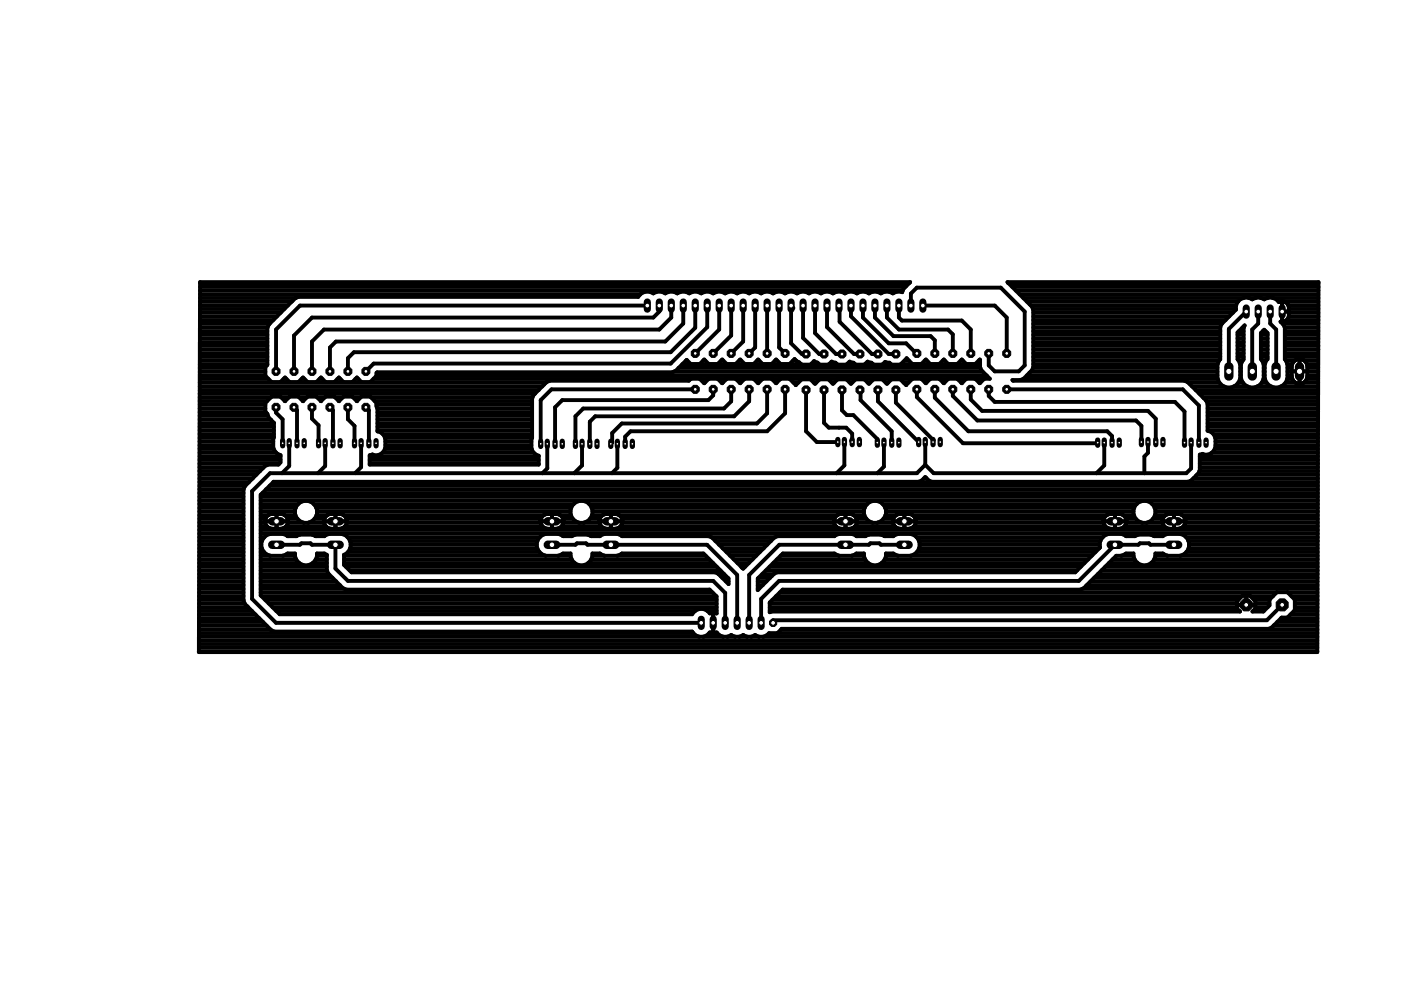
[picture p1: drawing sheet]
<svg xmlns="http://www.w3.org/2000/svg" width="297mm" height="210mm" viewBox="0 0 297 210" stroke-linecap="round" stroke-linejoin="round" font-family="sans-serif">
<g fill="none" stroke="#000" stroke-width=".83">
<path d="M42.4 78.8h13.9M42.4 79.6h13.9M42.4 78h13.9M42.4 77.2h14.3M42.4 76.5h14.3M42.4 75.7h14.3M42.4 74.9h14.3M42.4 74.1h14.3M42.4 73.3h14.3M42.4 72.5h14.3M42.4 71.8h14.3M42.4 71h14.3"/>
<path d="M42.4 70.2h14.3M42.4 69.4h14.3M42.4 68.6h14.8M42.4 67.9h15.5M42.4 67.1h16.3M42.4 66.3h17.1M42.4 65.5h17.9M42.4 64.7h18.7M42.4 63.9h19.4M42.4 63.2h20.3M42.4 62.4h93.4M42.4 61.6h149"/>
<path d="M42.4 60.8h149.5M42.4 60h150.3M79.8 79.6h129.3M137.2 64.8h-73.6l-5.1 5.1v8.8M139.8 64.8v1.3l-1.3 1.2h-72.4l-3.8 3.8v7.6M142.3 64.8v2.5l-2.5 2.6h-71.1l-2.6 2.5v6.3M142.9 78.8h65.4M143.9 78h64M144.7 77.2h25.2M144.9 64.8v3.8l-3.8 3.8h-69.9l-1.2 1.3v5M145.4 76.5h.3M147.4 64.8v4.7l-5.2 5.2h-67.2l-1.2 1.2v2.8"/>
<path d="M149.1 76.5h.4M149.9 64.8v4.6l-7.7 7.7h-63l-1.6 1.6M152.5 64.8v5.1l-5.1 5M152.9 76.5h.4M155 64.8v6.3l-3.8 3.8M156.7 76.5h.4M157.6 64.8v7.6l-2.6 2.5M160.1 64.8v8.9l-1.3 1.2M160.5 76.5h.5M162.6 64.8v10.1M164.3 76.5h.5M165.2 64.8v8.9l1.3 1.2"/>
<path d="M168.1 76.5h.7M168.2 65.3l-.5-.5v8l2.3 2.3h.9M170.3 64.8v6.8l3.4 3.5h1M171.9 77.2h1.8M172.8 64.8v5.8l4.4 4.5h1.3M173.3 76.9l-.7-.3-.8 .7h-1.8l-1.5-1.2-1.1 1.1h-1.9l-1-1-.9 1h-1.9l-1-1-.9 1h-1.9l-1-1-.9 1h-1.9l-1-1-1 1h-1.8l-1-1-1 1h-1.8l-.9-.9-2.4 2.4-.6 .2h-62.6l-.2 .2v.6l-1.3 1.3h-1.9l-.9-1-1 1h-1.9l-.9-1-1 1h-1.9l-.9-1-1 1h-1.9l-1-1-.9 1h-1.9l-1-1-.9 1h-1.9l-1.3-1.3v-1.9l.4-.4v-7.9l.3-.7 5.6-5.6 .6-.3h72.1a2.29 2.29 0 0 1 3.3-.7 2.48 2.48 0 0 1 2.5 0 2.48 2.48 0 0 1 2.5 0 2.48 2.48 0 0 1 2.6 0 2.48 2.48 0 0 1 2.5 0 2.48 2.48 0 0 1 2.6 0 2.48 2.48 0 0 1 2.5 0 2.48 2.48 0 0 1 2.5 0 2.48 2.48 0 0 1 2.6 0 2.48 2.48 0 0 1 2.5 0 2.48 2.48 0 0 1 2.6 0 2.48 2.48 0 0 1 2.5 0 2.24 2.24 0 0 1 2.5 0 2.19 2.19 0 0 1 2.5 0 2.19 2.19 0 0 1 2.6 0 2.19 2.19 0 0 1 2.5 0 2.19 2.19 0 0 1 2.6 0 2.19 2.19 0 0 1 2.5 0 2.19 2.19 0 0 1 2.5 0 2.19 2.19 0 0 1 2.6 0 2.19 2.19 0 0 1 2.5 0 2.06 2.06 0 0 1 2-.2l.3-.8 1.4-1.4h-150.6l-.2 78.5h237.1l.2-78.5h-65.9l5.2 5.2 .3 .7v12.2l-.3 .6-.5 .5M173.3 76.9l.5 .4h1.8l.7-.6 .8 .2 .5 .4h1.9l.6-.6 .9 .2 .4 .4h1.9l.6-.6 .9 .2 .4 .4h1.9l.6-.6 .9 .2 .4 .4h1.9l1.3-1.4 1.3 1.3h1.8l1-1 1 1h1.8l1-1 1 1h1.8l1-1 1 1h1.9l.9-1 .1 1.7 .3 .6 1.8 1.8h-1.2l-1 1-.9-1h-1.9l-1 1-1-1h-1.8l-1 1-1-1h-1.8l-1 1-1-1h-1.8l-1.4 1.4-1.2-1.3h-1.9l-1 1-.9-1h-1.9l-1 1-.9-1h-1.9l-1 1-.9-1h-1.9l-1 1-1-1h-1.8l-1 1-1-1h-1.8l-1.3 1.3-1.3-1.4h-1.9l-1 1-.9-1h-1.9l-1 1-.9-1h-1.9l-1 1-.9-1h-1.9l-1 1-1-1h-1.8l-1 1-1-1h-1.8l-.5 .4h-29.4l-.7 .3-2.8 2.8-.3 .7v8.3M173.3 76.9h.1M175.5 64.9l-.2-.1v4.6l5.8 5.7h1.2M175.7 77.2h1.8M177.9 64.8l.1 .1v3.3l6.9 6.9h1.2M179.6 77.2h1.7"/>
<path d="M180.7 65l-.3-.2v2.3l8 8h1.5M183 64.8v2.5l5.4 5.5h3.7l2.3 2.1M183.4 77.2h1.7M185.5 64.8v2.5l3.9 4h7.9l.9 .9v2.7M187.2 77.2h1.7M188 64.8v2.5l2.6 2.6h10.4l1 1v4M190.6 64.8v2.5l.6 .7h12.7l1.9 1.9v5M191 77.2h16.8M191.8 76.5h.9M193.1 64.8v-2.5l1.3-1.3h17.8l5.1 5.1v11.4l-1.3 1.2h-5.1l-1.3-1.2v-2.6M195.7 64.8h15.2l2.5 2.5v7.6M196.1 76.5h.4"/>
<path d="M199.9 76.5h.4M203.7 76.5h.4M207.5 76.5h.3M213.8 60h65.7M214.6 60.8h64.9M215.4 61.6h64.1M216.2 62.4h63.3M217 63.2h46.6M217.7 63.9h44.8M217.7 79.6h40.4M218.3 79l-1.3 1.3-.7 .3h-1.6l.1 .1h36.3l.7 .3 3.9 3.9 .3 .7v5.7a1.98 1.98 0 0 1 1.7 1.6v1.9a1.99 1.99 0 0 1-2.7 1.4l-.6 .2v3.3l-.3 .7-1.5 1.5-.7 .3h-54.3l-.7-.3-.7-.8-.8 .8-.6 .3h-136.8l-2.7 2.7v21.3l4 4h87.4a2.19 2.19 0 0 1 3.8-.1l.6-.2 .8 .2M218.3 79v.1"/>
<path d="M218.5 64.7h43.6M218.5 78.8h39.6M219 78h39.1M219 65.5h43M219.1 77.2h39M219.1 76.5h39.4M219.1 75.7h39.6M219.1 74.9h39.6M219.1 74.1h39.6M219.1 73.3h39.6M219.1 72.5h39.6M219.1 71.8h39.6"/>
<path d="M219.1 71h39.6M219.1 70.2h39.6M219.1 69.4h39.6M219.1 68.6h40M219.1 67.9h40.7M219.1 67.1h41.5M219.1 66.3h42.3M262.4 64.1a2.39 2.39 0 0 1 3.1-.7 2.48 2.48 0 0 1 2.6 0 2.24 2.24 0 0 1 3 .7 1.41 1.41 0 0 1 2.2 1.1v1.7a1.43 1.43 0 0 1-1.8 1.3l.6 .6 .3 .7v6.7l.6 1.1v2.9a2.46 2.46 0 0 1-2.4 2 2.46 2.46 0 0 1-2.5-2v-2.9l.4-.9 .3-.2v-5.6l-.8-.7-.7 .7v5.6l.6 1.1v2.9a2.46 2.46 0 0 1-2.4 2 2.46 2.46 0 0 1-2.4-2v-2.9l.6-1.1v-6.7l.2-.5-1.5 1.5v5.7l.6 1.1v2.9a2.46 2.46 0 0 1-2.5 2 2.46 2.46 0 0 1-2.4-2v-2.9l.6-1.1v-6.8l.3-.7 3-3v-.8zM262.4 75.7h1.3M262.4 74.9h1.3M262.4 74.1h1.3M262.4 73.3h1.3"/>
<path d="M262.4 72.5h1.3M262.4 71.8h1.3M262.4 71h1.3M262.6 76.5h.9M262.7 70.2h1M262.9 77.2h.2M263 78.8h.1M263 79.6h.1M263 78h.1M263.4 69.4h.3M264.2 66.1l-3.7 3.6v9M264.8 63.2h1.4"/>
<path d="M266.8 66.1v2.5l-1.3 1.3v8.8M267.3 75.7h1.5M267.3 74.9h1.5M267.3 74.1h1.5M267.3 73.3h1.5M267.3 72.5h1.5M267.3 71.8h1.5M267.3 71h1.5M267.4 63.2h1.3M267.6 76.5h.9M267.7 70.2h.6M267.9 77.2h.3"/>
<path d="M267.9 78.8h.2M267.9 79.6h.2M267.9 78h.2M269.3 66.1v2.5l1.3 1.3v8.8M269.9 63.2h9.6M271.1 63.9h.3M271.8 63.9v4.3M271.8 67.9h.1M271.8 67.1h.1M271.8 66.3h.1M271.8 65.5h.1M271.8 64.7h.1"/>
<path d="M271.8 63.9l.1 .1M271.9 68.6h7.6M272.3 63.9h7.2M272.4 69.4h7.1M272.4 75.7h7.1M272.4 74.9h7.1M272.4 74.1h7.1M272.4 73.3h7.1M272.4 72.5h7.1M272.4 71.8h7.1M272.4 71h7.1M272.4 70.2h7.1"/>
<path d="M272.6 76.5h1.9M272.8 67.9h6.7M272.9 77.2h1.1M273 78.8h6.5M273 79.6h.9M273 78h.9M273.2 64.7h6.3M273.2 67.1h6.3M273.3 66.1h-1.4M273.3 66.3h6.2M273.3 65.5h6.2M274 77.2l-.1 2.6a1.65 1.65 0 0 0 1.6 1.6 1.65 1.65 0 0 0 1.7-1.6l-.1-2.6"/>
<path d="M274 77.2a1.65 1.65 0 0 1 1.5-1.1 1.65 1.65 0 0 1 1.6 1.1M275.5 76.1v5.3M275.5 79.6h.1M275.5 78h.1M275.5 77.2h.1M275.5 76.5h.1M275.5 78.8h.1M276.5 76.5h3M277.1 77.2h2.4M277.2 79.6h2.3M277.2 78h2.3M42.3 99.9h12.8"/>
<path d="M42.3 99.1h13.6M42.3 98.3h16.9M42.3 97.5h17.2M42.3 96.8h17.2M42.3 96h16.2M42.3 95.2h15.7M42.3 94.4h15.6M42.3 93.6h15.6M42.3 92.8h15.7M42.3 92.1h15.8M42.3 91.3h15.8M42.3 90.5h15.8"/>
<path d="M42.3 89.7h15.8M42.3 88.9h15.1M42.3 88.2h14.5M42.3 87.4h14M42.3 86.6h14M42.3 85.8h14M42.3 85h14.4M42.3 84.2h15.1M42.3 83.5h71.1M42.4 82.7h71.8M42.4 81.9h72.6M42.4 81.1h73.4"/>
<path d="M42.4 80.3h14.5M58.5 86.4v1.1l1.4 1.4v5.1M59.6 84.2h1.7M60.1 80.3h.6M60.4 85h.1M61.3 94v4.8l-1.5 1.5M62.3 86.4l.7 .6v7M63.4 84.2h1.7M63.9 80.3h.6M64.2 85h.1M66.1 86.4v2.4l1.4 1.4v3.8M67.2 84.2h1.7"/>
<path d="M67.7 80.3h.6M68 85h.1M68.9 94v4.8l-1.5 1.5M70 86.4l.6 .6v7M71 84.2h1.7M71.5 80.3h.7M71.8 85h.1M73.8 86.4v2.5l1.4 1.4v3.7M74.8 84.2h1.7M75.4 80.3h.6M75.6 85h.1M76.6 94v5.1l-1.3 1.2"/>
<path d="M77.6 86.4l.6 .6v7M78.4 98.3h35.8M78.4 97.5h35.8M78.4 96.8h35.8M78.7 84.2h34.2M79.2 80.3h67.2M79.4 85h33.4M79.8 85.8h33M80 86.6h32.8M80 91.3h32.8M80 90.5h32.8M80 89.7h32.8"/>
<path d="M80 88.9h32.8M80 88.2h32.8M80 87.4h32.8M81.1 96h32.1M81.2 92.1h31.6M81.6 95.2h31.1M81.6 92.8h31.2M81.7 94.4h31M81.7 93.6h31M112.8 92.8l-.1 .4v1.9l.3 .7 .5 .5 .7 .3v1.9h-35.8v-2l.6-.1a1.92 1.92 0 0 0 2.7-1.5v-1.9a1.92 1.92 0 0 0-1.7-1.5v-4.9l-.2-.5v-.7l-1.3-1.3h-1.9l-.9 1-1-1h-1.9l-.9 1-1-1h-1.9l-.9 1-1-1h-1.9l-1 1-.9-1h-1.9l-1 1-.9-1h-1.9l-1.3 1.3v1.9l.4 .4 .3 .8 1.1 1.2-.2 5.2 .4 .8 .5 .5 .7 .3v1.5l-.5 .5h-2.1l-.7 .3-4.3 4.3-.3 .7M116 94.1v5.2l-1 1M123.4 94.1v4.6l-1.6 1.6"/>
<path d="M130.9 94.1v5.1l-1.1 1.1M147.4 82.5h-30.5l-2.3 2.3v9.3M148.4 80.3h1.8M149.2 81.1h.3M151.2 82.5v1.3l-1 1h-31l-1.5 1.6v7.7M152.2 80.3h1.8M153 81.1h.3M155 82.5v2.6l-1.5 1.5h-29.8l-1.7 1.7v5.8M156 80.3h1.8M156.8 81.1h.3M158.8 82.5v2.6l-3.1 3.2h-29.5l-1.1 1.1v4.7M159.8 80.3h1.8"/>
<path d="M160.6 81.1h.3M162.6 82.5v5.1l-2.1 2.2h-28.7l-2 2v2l-.3 .3M163.6 80.3h1.9M164.4 81.1h.3M166.5 82.5v5.1l-3.9 3.8h-28.9l-1.2 1.2v1.5M167.4 80.3h26M168.2 81.1h1M170.9 82.7v8.7l2.3 2.3h4.4M172.5 81.1h.6M174.7 82.7v7l1 1h3.7l1.3 1.2v1.8l-.3-.2M176.3 81.1h.6M178.5 82.7v4.3l1 1h1.4l5.1 5.1v.8"/>
<path d="M179 93.7v5l-1.6 1.6M180.1 81.1h.6M182.3 82.7l.2 .1v2l6.6 6.6v2.5M184 81.1h.5M186.1 82.7v2.4l8.7 8.6M187.4 93.9v5l-1.4 1.4M187.8 81.1h.5M189.9 82.7v2.7l8 7.9-.1 .4M191.6 81.1h1M194.4 82.5v1.7l9.8 9.8h28.4l.1-.1M195.4 80.3h1.8M196.2 81.1h.2"/>
<path d="M196.2 98.6l-1.8 1.7h-137.1l-3.9 3.8v22.9l5.1 5.1h90.2M196.2 93.7v4.9M198.2 82.5v1.8l7.1 7.1h29.5l1 1.1v1.4M199.2 80.3h1.8M200 81.1h.2M202 82.5v1.4l5.2 5.3h33.7l1.1 1.1v3.4M203 80.3h1.8M203.8 81.1h.2M205.8 82.5v2.2l2.4 2.4h35.2l1.6 1.7v4.9M206.8 80.3h1.8M207.6 81.1h.3M209.6 82.5v1.4l1.3 1.3h38.2l2 2v6.7"/>
<path d="M213.4 82.5h37.4l3.4 3.5v7.9M216.9 80.3h41.3M234.1 93.9v4.8l-1.6 1.6M243.4 93.7v2.3l-.8 .8v3.5M251.9 81.1h6.6M252.5 93.9v5.4l-1 1h-53.5l-1.8-1.7M252.7 81.9h6.8M253.5 82.7h26M254.3 83.5h25.2M254.3 99.9h25.1M254.4 99.1h25M254.4 98.3h25"/>
<path d="M254.4 97.5h25M254.4 96.8h25M255.1 84.2h24.4M255.8 85h23.7M256 91.3h23.4M256 90.5h23.4M256 89.7h23.4M256 88.9h23.4M256 88.2h23.5M256 87.4h23.5M256 86.6h23.5M256 85.8h23.5"/>
<path d="M257 96h22.4M257.3 92.1h22.1M257.5 95.2h21.9M257.7 92.8h21.7M257.7 94.4h21.7M257.7 93.6h21.7M261.6 81.9h2.9M262.6 81.1h.9M262.9 80.3h.3M266.6 81.9h2.9M267.5 81.1h1M267.9 80.3h.3"/>
<path d="M271.6 81.9h7.9M272.6 81.1h2M272.9 80.3h1.1M275.5 81.1v.1M275.5 80.3v.1M276.4 81.1h3.1M277.1 80.3h2.4M42.2 117.8h9.4M42.2 119.4h9.4M42.2 118.6h9.4M42.2 117h9.4M42.2 116.3h9.4"/>
<path d="M42.2 115.5h9.4M42.2 114.7h9.4M42.2 113.9h9.4M42.2 113.1h9.4M42.2 112.4h9.4M42.2 111.6h9.4M42.2 110.8h9.4M42.3 110h9.3M42.3 109.2h9.3M42.3 108.5h9.3M42.3 107.7h9.3M42.3 106.9h9.3"/>
<path d="M42.3 106.1h9.3M42.3 105.3h9.3M42.3 104.5h9.3M42.3 103.8h9.3M42.3 103h9.7M42.3 102.2h10.5M42.3 101.4h11.3M42.3 100.6h12.1M51.6 103.8v23.5l.3 .7 .5 .5 5.1 5.1 .7 .3h88.5l.7 .8 .9 .3M55.3 117.8h7.2M55.3 119.4h8.2M55.3 118.6h7.5"/>
<path d="M55.3 117h.7M55.3 116.3h.2M55.3 115.5h.1M55.3 114.7h.3M55.3 113.9h.7M55.3 113.1h224.1M55.3 112.4h224.1M55.3 111.6h1.3M55.3 110.8h.9M55.3 110h1M55.3 109.2h1.6M55.3 108.5h7.2"/>
<path d="M55.3 107.7h7.4M55.3 106.9h7.9M55.3 106.1h224.1M55.3 105.3h224.1M55.6 104.5h223.8M56.2 110.5h4.9M56.4 103.8h223M56.5 109.5l.9-.5h2.2a1.56 1.56 0 0 1 1.5 1.5 1.56 1.56 0 0 1-1.5 1.6h-2a1.58 1.58 0 0 1-1.1-2.6zM57.2 103h222.2M57.3 117.8a2.36 2.36 0 0 1-1.9-2.3 2.36 2.36 0 0 1 1.9-2.3h2.7l1 .5h1.8l.7-.3h2.7l.7 .2a3.2 3.2 0 0 0 2.9-.4h2.7a2.32 2.32 0 0 1 1.9 2 2.32 2.32 0 0 1-1.5 2.4v2.2l1.6 1.5h77.1l.7 .3 2.2 2.2v-1.1l-5.4-5.4h-17.2l-1 .5M58 102.2h221.4M58.6 110.5l.1 .1"/>
<path d="M58.6 109v3.1M58.6 115.5h5l.3-.3h1.9l.3 .3h5v5l2.7 2.7h77.4l2.6 2.5v6.4M58.6 111.6h.1M58.6 110.8h.1M58.6 110h.1M58.6 109.2l.1 .1M60 117.8l1-.5h1.5a2.34 2.34 0 0 0 2.4 2.6 2.34 2.34 0 0 0 2.3-2.6h1.6l.5 .3v3.3l.3 .7 3.1 3.1 .7 .3h77.1l1.4 1.5v3.5M60.4 109.2h2.3M60.7 111.6h8.4M61 110h2.1M61 110.8h3.3M65.5 110.8h3.2"/>
<path d="M66.3 119.4h3M66.5 106.9h55.1M66.7 110h2M66.9 118.6h2.4M67 107.7h54.1M67.1 109.2h2.3M67.2 117.8h2.1M67.2 108.5h53.8M68.7 110.5h4.9M69 109.5l.8-.5h2.3a1.56 1.56 0 0 1 1.5 1.5 1.56 1.56 0 0 1-1.5 1.6h-2a1.57 1.57 0 0 1-1.1-2.6zM71.1 110.5v.1M71.1 109v3.1"/>
<path d="M71.1 111.6h.1M71.1 110.8h.1M71.1 110h.1M71.1 109.2v.1M72.9 109.2h42.4M72.9 117.8h48.1M72.9 119.4h49M72.9 118.6h48.3M73.2 111.6h41.8M73.5 110h41.2M73.6 110.8h41M73.7 113.9h40.7"/>
<path d="M73.8 117h40.6M74.2 114.7h39.8M74.2 116.3h39.7M74.3 115.5h39.5M114.6 110.5h4.9M115 109.5l.8-.5h2.2a1.56 1.56 0 0 1 1.5 1.5 1.56 1.56 0 0 1-1.5 1.6h-2a1.57 1.57 0 0 1-1-2.6zM115.7 117.8a2.36 2.36 0 0 1-1.9-2.3 2.36 2.36 0 0 1 1.9-2.3h2.7a3.3 3.3 0 0 0 3.6 .2h2.6l.7 .3h1.9l1-.5h2.7l1 .5h18.4l.6 .3 6.7 6.6 6.6-6.6 .7-.3h12l1-.5h2.7l1 .5h1.9l.7-.3h2.6l.7 .2a3.2 3.2 0 0 0 2.9-.4h2.7a2.36 2.36 0 0 1 1.9 2.3 2.36 2.36 0 0 1-1.9 2.3M117 110.5l.1 .1M117 109v3.1M117 115.5h5l.3-.3h1.9l.4 .3h25.3l6.4 6.4v10.2M117 111.6h.1M117 110.8h.1"/>
<path d="M117 110h.1M117 109.2l.1 .1M118.4 117.8l1-.5h1.6a2.33 2.33 0 0 0 2.3 2.6 2.33 2.33 0 0 0 2.3-2.6h1.6l1 .5M118.8 109.2h2.3M119.1 111.6h8.4M119.4 110h2.1M119.5 110.8h3.2M123.9 110.8h3.2M124.7 119.4h26.5M124.9 106.9h59M125.1 110h2.1M125.3 118.6h25.1"/>
<path d="M125.4 107.7h57.9M125.5 109.2h2.3M125.6 117.8h24M125.6 108.5h57.6M127.1 110.5h4.9M127.4 109.5l.9-.5h2.3a1.56 1.56 0 0 1 1.4 1.5 1.56 1.56 0 0 1-1.4 1.6h-2.1a1.57 1.57 0 0 1-1.1-2.6zM129.5 110.5v.1M129.5 109v3.1M129.5 111.6h.1M129.5 110.8h.1M129.5 110h.1M129.5 109.2v.1"/>
<path d="M131.3 109.2h46.2M131.6 111.6h45.6M131.9 110h45M132 110.8h44.8M150.8 113.9h13.5M151.7 114.7h11.8M152.4 115.5h10.3M153.2 116.3h8.7M154 117h7.1M154.8 117.8h5.5M155.6 118.6h4M156.4 119.4h2.4"/>
<path d="M164 119.4h20.1M164.7 118.6h18.7M165.5 117.8h17.7M176.8 110.5h4.9M177.2 109.5l.8-.5h2.3a1.56 1.56 0 0 1 1.4 1.5 1.56 1.56 0 0 1-1.4 1.6h-2.1a1.58 1.58 0 0 1-1-2.6zM177.9 117.8l-1-.5h-10.9l-5.3 5.4v2.4l3.4-3.5 .7-.3h63.2l5.2-5.2a2.25 2.25 0 0 1 1.8-2.9h2.7a3.3 3.3 0 0 0 3.6 .2h2.7l.7 .3h1.8l1-.5h2.8a2.37 2.37 0 0 1 1.8 2.3 2.37 2.37 0 0 1-1.8 2.3M179.3 110.5v.1M179.3 109v3.1M179.3 111.6h.1M179.3 110.8h.1M179.3 110h.1M179.3 109.2v.1"/>
<path d="M180.6 117.8l1-.5h1.6a2.34 2.34 0 0 0 2.3 2.6 2.34 2.34 0 0 0 2.3-2.6h1.6l1 .5M181 109.2h2.3M181.3 111.6h8.4M181.6 110h2.1M181.7 110.8h3.2M186.1 110.8h3.2M186.9 119.4h43M187.2 106.9h53.8M187.3 110h2.1M187.6 118.6h43.1M187.7 107.7h52.8M187.7 109.2h2.3"/>
<path d="M187.8 117.8h43.7M187.8 108.5h52.5M189.3 110.5h4.9M189.7 109.5l.8-.5h2.3a1.56 1.56 0 0 1 1.4 1.5 1.56 1.56 0 0 1-1.4 1.6h-2.1a1.57 1.57 0 0 1-1-2.6zM191.7 110.5l.1 .1M191.7 109v3.1M191.7 115.5h-4.9l-.3-.3h-2l-.3 .3h-19l-6.4 6.4v10.2M191.7 111.6h.1M191.7 110.8h.1M191.7 110h.1M191.7 109.2l.1 .1M193.5 109.2h41.2"/>
<path d="M193.8 111.6h40.5M194.1 110h39.9M194.2 110.8h39.8M194.3 113.9h39.5M194.4 117h37.9M194.8 114.7h38.5M194.8 116.3h38.3M195 115.5h38.2M195.9 101.4h.5M233.9 110.5h4.9M234.3 109.5l.8-.5h2.3a1.56 1.56 0 0 1 1.4 1.5 1.56 1.56 0 0 1-1.4 1.6h-2a1.57 1.57 0 0 1-1.1-2.6zM235.1 119.4h6.1"/>
<path d="M235.9 118.6h4.7M236.4 110.5v.1M236.4 109v3.1M236.4 111.6h.1M236.4 110.8h.1M236.4 110h.1M236.4 109.2v.1M237.7 117.8l1-.5h1.6a2.33 2.33 0 0 0 2.3 2.6 2.33 2.33 0 0 0 2.4-2.6h1.5l1 .5M238.1 109.2h2.3M238.4 111.6h8.4M238.8 110h2M238.8 110.8h3.2"/>
<path d="M240.3 117.8h-3.6l-6.9 6.9-.7 .3h-63.2l-2.7 2.7v2.1l.4-.1h99.3l-.6-.6v-1.6l1.1-1.2h1.6l1.1 1.2v1.6l-.6 .6h2.3l1.4-1.3v-1.3l1.5-1.5h2.3l1.5 1.5v2.3l-1.5 1.5h-1.3l-2.1 2.2-.6 .2h-103.3l-.9 .9h-1.8l-.4 .5-.8 .3M243.2 110.8h3.3M244.1 119.4h35.3M244.3 106.9h35.1M244.4 110h2.1M244.7 118.6h34.7M244.8 107.7h34.6M244.9 109.2h2.2M245 117.8h34.4M245 108.5h34.4M246.4 110.5h4.9M246.8 109.5l.8-.5h2.3a1.56 1.56 0 0 1 1.4 1.5 1.56 1.56 0 0 1-1.4 1.6h-2a1.57 1.57 0 0 1-1.1-2.6z"/>
<path d="M248.9 110.5v.1M248.9 109v3.1M248.9 115.5h-5l-.3-.3h-1.9l-.3 .3h-5l-7.7 7.7h-63.5l-3.8 3.8v5.1M248.9 111.6h.1M248.9 110.8h.1M248.9 110h.1M248.9 109.2v.1M250.6 109.2h28.8M251 111.6h28.4M251.2 110h28.2M251.3 110.8h28.1M251.5 113.9h27.9"/>
<path d="M251.5 117h27.9M251.9 114.7h27.5M252 116.3h27.4M252.1 115.5h27.3M253 101.4h26.4M253.8 100.6h25.6M42.2 138.1h237.1M42.2 135h237.1M42.2 137.3h237.1M42.2 136.5h237.1M42.2 135.8h237.1M42.2 134.2h104.8"/>
<path d="M42.2 133.4h15.1M42.2 132.7h14.3M42.2 131.9h13.6M42.2 131.1h12.8M42.2 130.3h12M42.2 129.5h11.2M42.2 128.8h10.4M42.2 128h9.7M42.2 127.2h9.4M42.2 126.4h9.4M42.2 125.6h9.4M42.2 124.8h9.4"/>
<path d="M42.2 124.1h9.4M42.2 123.3h9.4M42.2 122.5h9.4M42.2 121.7h9.4M42.2 120.9h9.4M42.2 120.2h9.4M55.3 125.6h95.8M55.3 124.8h17.7M55.3 124.1h16.8M55.3 123.3h16M55.3 122.5h15.2M55.3 121.7h14.4"/>
<path d="M55.3 120.9h14M55.3 120.2h14M55.5 126.4h96.4M56.2 127.2h95.7M57 128h94.9M57.8 128.8h94.1M58.6 129.5h88.8M73.3 120.2h78.7M74.1 120.9h78.6M150 129.5h1.9M150.4 134.2h.5M151.2 129.9v4.3"/>
<path d="M151.2 132.1h.1M151.2 133.4v.1M151.2 132.7h.1M151.2 131.9h.1M151.2 131.1h.1M151.2 130.3h.1M151.5 134.2h.6M151.6 134.2l-1.1-.1-.6 .6-.8 .3M151.6 134.2l.3-.1 .6 .6 .8 .3M151.9 130v.1M152.4 121.7h1.1M153.1 122.5h1.2"/>
<path d="M153.9 123.3h.6M154.2 135l.8-.4 .9 .4M156.7 135l.9-.4 .8 .4M157.1 120.2h.9M159.3 135l.8-.4 .8 .4M160.7 124.8h.2M160.7 124.1h1M160.7 123.3h1.8M160.8 122.5h2.5M161.6 121.7h2.5M162.4 120.9h66M163.2 120.2h66"/>
<path d="M163.2 129.5h99.6M163.2 128.8h99.1M163.2 128h99.1M163.8 127.2h98.8M164.5 126.4h98.9M164.8 134.2h114.5M165.3 125.6h105.4M165.6 133.4h113.7M229.5 124.8h49.8M230.4 124.1h48.9M231.2 123.3h48.1M232 122.5h47.3"/>
<path d="M232.8 121.7h46.6M233.6 120.9h45.8M234.3 120.2h45.1M262.3 128.2h3.8M264.2 128.2v.1M264.2 126.3v1.9M264.2 128h.1M264.2 127.2h.1M264.2 126.4h.1M265.1 126.4h4.8M265.7 129.5h2.3M265.9 127.2h3.3"/>
<path d="M266.1 128.8h2.7M266.1 128h3.1M270 132.7h9.3M270.8 131.9h8.5M271.6 131.1h7.7M271.8 128.2l-3.2 3.3h-104.7v.6M273 125.6h6.3M273.6 130.3h5.7M273.8 126.4h5.5M274.4 129.5h4.9M274.5 128.8h4.8M274.5 128h4.8"/>
<path d="M274.5 127.2h4.8"/>
<circle cx="64.9" cy="108.5" r="2.37"/>
<circle cx="123.3" cy="108.5" r="2.36"/>
<circle cx="185.5" cy="108.5" r="2.37"/>
<circle cx="242.6" cy="108.5" r="2.36"/>
</g>
<path d="M64.5 93.4v1.1" fill="none" stroke="#000" stroke-width="1.1"/>
<circle cx="64.5" cy="94" r=".3" fill="#fff" stroke="#000" stroke-width=".21"/>
<path d="M63 93.4v1.1" fill="none" stroke="#000" stroke-width="1.1"/>
<circle cx="63" cy="94" r=".3" fill="#fff" stroke="#000" stroke-width=".21"/>
<path d="M61.3 93.4v1.1" fill="none" stroke="#000" stroke-width="1.1"/>
<circle cx="61.3" cy="94" r=".3" fill="#fff" stroke="#000" stroke-width=".21"/>
<path d="M59.9 93.4v1.1" fill="none" stroke="#000" stroke-width="1.1"/>
<circle cx="59.9" cy="94" r=".3" fill="#fff" stroke="#000" stroke-width=".21"/>
<path d="M72.1 93.4v1.1" fill="none" stroke="#000" stroke-width="1.1"/>
<circle cx="72.1" cy="94" r=".3" fill="#fff" stroke="#000" stroke-width=".21"/>
<path d="M70.6 93.4v1.1" fill="none" stroke="#000" stroke-width="1.1"/>
<circle cx="70.6" cy="94" r=".3" fill="#fff" stroke="#000" stroke-width=".21"/>
<path d="M68.9 93.4v1.1" fill="none" stroke="#000" stroke-width="1.1"/>
<circle cx="68.9" cy="94" r=".3" fill="#fff" stroke="#000" stroke-width=".21"/>
<path d="M67.5 93.4v1.1" fill="none" stroke="#000" stroke-width="1.1"/>
<circle cx="67.5" cy="94" r=".3" fill="#fff" stroke="#000" stroke-width=".21"/>
<path d="M79.7 93.4v1.1" fill="none" stroke="#000" stroke-width="1.1"/>
<circle cx="79.7" cy="94" r=".3" fill="#fff" stroke="#000" stroke-width=".21"/>
<path d="M78.2 93.4v1.1" fill="none" stroke="#000" stroke-width="1.1"/>
<circle cx="78.2" cy="94" r=".3" fill="#fff" stroke="#000" stroke-width=".21"/>
<path d="M76.6 93.4v1.1" fill="none" stroke="#000" stroke-width="1.1"/>
<circle cx="76.6" cy="94" r=".3" fill="#fff" stroke="#000" stroke-width=".21"/>
<path d="M75.2 93.4v1.1" fill="none" stroke="#000" stroke-width="1.1"/>
<circle cx="75.2" cy="94" r=".3" fill="#fff" stroke="#000" stroke-width=".21"/>
<path d="M119.2 93.6v1.1" fill="none" stroke="#000" stroke-width="1.1"/>
<circle cx="119.2" cy="94.1" r=".3" fill="#fff" stroke="#000" stroke-width=".21"/>
<path d="M117.7 93.6v1.1" fill="none" stroke="#000" stroke-width="1.1"/>
<circle cx="117.7" cy="94.1" r=".3" fill="#fff" stroke="#000" stroke-width=".21"/>
<path d="M116 93.6v1.1" fill="none" stroke="#000" stroke-width="1.1"/>
<circle cx="116" cy="94.1" r=".3" fill="#fff" stroke="#000" stroke-width=".21"/>
<path d="M114.6 93.6v1.1" fill="none" stroke="#000" stroke-width="1.1"/>
<circle cx="114.6" cy="94.1" r=".3" fill="#fff" stroke="#000" stroke-width=".21"/>
<path d="M126.6 93.6v1.1" fill="none" stroke="#000" stroke-width="1.1"/>
<circle cx="126.6" cy="94.1" r=".3" fill="#fff" stroke="#000" stroke-width=".21"/>
<path d="M125.1 93.6v1.1" fill="none" stroke="#000" stroke-width="1.1"/>
<circle cx="125.1" cy="94.1" r=".3" fill="#fff" stroke="#000" stroke-width=".21"/>
<path d="M123.4 93.6v1.1" fill="none" stroke="#000" stroke-width="1.1"/>
<circle cx="123.4" cy="94.1" r=".3" fill="#fff" stroke="#000" stroke-width=".21"/>
<path d="M122 93.6v1.1" fill="none" stroke="#000" stroke-width="1.1"/>
<circle cx="122" cy="94.1" r=".3" fill="#fff" stroke="#000" stroke-width=".21"/>
<path d="M134.1 93.6v1.1" fill="none" stroke="#000" stroke-width="1.1"/>
<circle cx="134.1" cy="94.1" r=".3" fill="#fff" stroke="#000" stroke-width=".21"/>
<path d="M132.5 93.6v1.1" fill="none" stroke="#000" stroke-width="1.1"/>
<circle cx="132.5" cy="94.1" r=".3" fill="#fff" stroke="#000" stroke-width=".21"/>
<path d="M130.9 93.6v1.1" fill="none" stroke="#000" stroke-width="1.1"/>
<circle cx="130.9" cy="94.1" r=".3" fill="#fff" stroke="#000" stroke-width=".21"/>
<path d="M129.5 93.6v1.1" fill="none" stroke="#000" stroke-width="1.1"/>
<circle cx="129.5" cy="94.1" r=".3" fill="#fff" stroke="#000" stroke-width=".21"/>
<path d="M182.2 93.2v1.1" fill="none" stroke="#000" stroke-width="1.1"/>
<circle cx="182.2" cy="93.7" r=".3" fill="#fff" stroke="#000" stroke-width=".21"/>
<path d="M180.7 93.2v1.1" fill="none" stroke="#000" stroke-width="1.1"/>
<circle cx="180.7" cy="93.7" r=".3" fill="#fff" stroke="#000" stroke-width=".21"/>
<path d="M179 93.2v1.1" fill="none" stroke="#000" stroke-width="1.1"/>
<circle cx="179" cy="93.7" r=".3" fill="#fff" stroke="#000" stroke-width=".21"/>
<path d="M177.6 93.2v1.1" fill="none" stroke="#000" stroke-width="1.1"/>
<circle cx="177.6" cy="93.7" r=".3" fill="#fff" stroke="#000" stroke-width=".21"/>
<path d="M190.6 93.3v1.1" fill="none" stroke="#000" stroke-width="1.1"/>
<circle cx="190.6" cy="93.9" r=".3" fill="#fff" stroke="#000" stroke-width=".21"/>
<path d="M189.1 93.3v1.1" fill="none" stroke="#000" stroke-width="1.1"/>
<circle cx="189.1" cy="93.9" r=".3" fill="#fff" stroke="#000" stroke-width=".21"/>
<path d="M187.4 93.3v1.1" fill="none" stroke="#000" stroke-width="1.1"/>
<circle cx="187.4" cy="93.9" r=".3" fill="#fff" stroke="#000" stroke-width=".21"/>
<path d="M186 93.3v1.1" fill="none" stroke="#000" stroke-width="1.1"/>
<circle cx="186" cy="93.9" r=".3" fill="#fff" stroke="#000" stroke-width=".21"/>
<path d="M199.3 93.2v1.1" fill="none" stroke="#000" stroke-width="1.1"/>
<circle cx="199.3" cy="93.7" r=".3" fill="#fff" stroke="#000" stroke-width=".21"/>
<path d="M197.8 93.2v1.1" fill="none" stroke="#000" stroke-width="1.1"/>
<circle cx="197.8" cy="93.7" r=".3" fill="#fff" stroke="#000" stroke-width=".21"/>
<path d="M196.2 93.2v1.1" fill="none" stroke="#000" stroke-width="1.1"/>
<circle cx="196.2" cy="93.7" r=".3" fill="#fff" stroke="#000" stroke-width=".21"/>
<path d="M194.8 93.2v1.1" fill="none" stroke="#000" stroke-width="1.1"/>
<circle cx="194.8" cy="93.7" r=".3" fill="#fff" stroke="#000" stroke-width=".21"/>
<path d="M237.3 93.3v1.1" fill="none" stroke="#000" stroke-width="1.1"/>
<circle cx="237.3" cy="93.9" r=".3" fill="#fff" stroke="#000" stroke-width=".21"/>
<path d="M235.8 93.3v1.1" fill="none" stroke="#000" stroke-width="1.1"/>
<circle cx="235.8" cy="93.9" r=".3" fill="#fff" stroke="#000" stroke-width=".21"/>
<path d="M234.1 93.3v1.1" fill="none" stroke="#000" stroke-width="1.1"/>
<circle cx="234.1" cy="93.9" r=".3" fill="#fff" stroke="#000" stroke-width=".21"/>
<path d="M232.7 93.3v1.1" fill="none" stroke="#000" stroke-width="1.1"/>
<circle cx="232.7" cy="93.9" r=".3" fill="#fff" stroke="#000" stroke-width=".21"/>
<path d="M246.6 93.2v1.1" fill="none" stroke="#000" stroke-width="1.1"/>
<circle cx="246.6" cy="93.7" r=".3" fill="#fff" stroke="#000" stroke-width=".21"/>
<path d="M245 93.2v1.1" fill="none" stroke="#000" stroke-width="1.1"/>
<circle cx="245" cy="93.7" r=".3" fill="#fff" stroke="#000" stroke-width=".21"/>
<path d="M243.4 93.2v1.1" fill="none" stroke="#000" stroke-width="1.1"/>
<circle cx="243.4" cy="93.7" r=".3" fill="#fff" stroke="#000" stroke-width=".21"/>
<path d="M242 93.2v1.1" fill="none" stroke="#000" stroke-width="1.1"/>
<circle cx="242" cy="93.7" r=".3" fill="#fff" stroke="#000" stroke-width=".21"/>
<path d="M255.7 93.3v1.1" fill="none" stroke="#000" stroke-width="1.1"/>
<circle cx="255.7" cy="93.9" r=".3" fill="#fff" stroke="#000" stroke-width=".21"/>
<path d="M254.2 93.3v1.1" fill="none" stroke="#000" stroke-width="1.1"/>
<circle cx="254.2" cy="93.9" r=".3" fill="#fff" stroke="#000" stroke-width=".21"/>
<path d="M252.5 93.3v1.1" fill="none" stroke="#000" stroke-width="1.1"/>
<circle cx="252.5" cy="93.9" r=".3" fill="#fff" stroke="#000" stroke-width=".21"/>
<path d="M251.1 93.3v1.1" fill="none" stroke="#000" stroke-width="1.1"/>
<circle cx="251.1" cy="93.9" r=".3" fill="#fff" stroke="#000" stroke-width=".21"/>
<path d="M195.7 64v1.6" fill="none" stroke="#000" stroke-width="1.5"/>
<circle cx="195.7" cy="64.8" r=".51" fill="#fff" stroke="#000" stroke-width=".21"/>
<path d="M193.1 64v1.6" fill="none" stroke="#000" stroke-width="1.5"/>
<circle cx="193.1" cy="64.8" r=".51" fill="#fff" stroke="#000" stroke-width=".21"/>
<path d="M190.6 64v1.6" fill="none" stroke="#000" stroke-width="1.5"/>
<circle cx="190.6" cy="64.8" r=".51" fill="#fff" stroke="#000" stroke-width=".21"/>
<path d="M188 64v1.6" fill="none" stroke="#000" stroke-width="1.5"/>
<circle cx="188" cy="64.8" r=".51" fill="#fff" stroke="#000" stroke-width=".21"/>
<path d="M185.5 64v1.6" fill="none" stroke="#000" stroke-width="1.5"/>
<circle cx="185.5" cy="64.8" r=".51" fill="#fff" stroke="#000" stroke-width=".21"/>
<path d="M183 64v1.6" fill="none" stroke="#000" stroke-width="1.5"/>
<circle cx="183" cy="64.8" r=".51" fill="#fff" stroke="#000" stroke-width=".21"/>
<path d="M180.4 64v1.6" fill="none" stroke="#000" stroke-width="1.5"/>
<circle cx="180.4" cy="64.8" r=".51" fill="#fff" stroke="#000" stroke-width=".21"/>
<path d="M177.9 64v1.6" fill="none" stroke="#000" stroke-width="1.5"/>
<circle cx="177.9" cy="64.8" r=".51" fill="#fff" stroke="#000" stroke-width=".21"/>
<path d="M175.3 64v1.6" fill="none" stroke="#000" stroke-width="1.5"/>
<circle cx="175.3" cy="64.8" r=".51" fill="#fff" stroke="#000" stroke-width=".21"/>
<path d="M172.8 64v1.6" fill="none" stroke="#000" stroke-width="1.5"/>
<circle cx="172.8" cy="64.8" r=".51" fill="#fff" stroke="#000" stroke-width=".21"/>
<path d="M170.3 64v1.6" fill="none" stroke="#000" stroke-width="1.5"/>
<circle cx="170.3" cy="64.8" r=".51" fill="#fff" stroke="#000" stroke-width=".21"/>
<path d="M167.7 64v1.6" fill="none" stroke="#000" stroke-width="1.5"/>
<circle cx="167.7" cy="64.8" r=".51" fill="#fff" stroke="#000" stroke-width=".21"/>
<path d="M165.2 64v1.6" fill="none" stroke="#000" stroke-width="1.5"/>
<circle cx="165.2" cy="64.8" r=".51" fill="#fff" stroke="#000" stroke-width=".21"/>
<path d="M162.6 64v1.6" fill="none" stroke="#000" stroke-width="1.5"/>
<circle cx="162.6" cy="64.8" r=".51" fill="#fff" stroke="#000" stroke-width=".21"/>
<path d="M160.1 64v1.6" fill="none" stroke="#000" stroke-width="1.5"/>
<circle cx="160.1" cy="64.8" r=".51" fill="#fff" stroke="#000" stroke-width=".21"/>
<path d="M157.6 64v1.6" fill="none" stroke="#000" stroke-width="1.5"/>
<circle cx="157.6" cy="64.8" r=".51" fill="#fff" stroke="#000" stroke-width=".21"/>
<path d="M155 64v1.6" fill="none" stroke="#000" stroke-width="1.5"/>
<circle cx="155" cy="64.8" r=".51" fill="#fff" stroke="#000" stroke-width=".21"/>
<path d="M152.5 64v1.6" fill="none" stroke="#000" stroke-width="1.5"/>
<circle cx="152.5" cy="64.8" r=".51" fill="#fff" stroke="#000" stroke-width=".21"/>
<path d="M149.9 64v1.6" fill="none" stroke="#000" stroke-width="1.5"/>
<circle cx="149.9" cy="64.8" r=".51" fill="#fff" stroke="#000" stroke-width=".21"/>
<path d="M147.4 64v1.6" fill="none" stroke="#000" stroke-width="1.5"/>
<circle cx="147.4" cy="64.8" r=".51" fill="#fff" stroke="#000" stroke-width=".21"/>
<path d="M144.9 64v1.6" fill="none" stroke="#000" stroke-width="1.5"/>
<circle cx="144.9" cy="64.8" r=".51" fill="#fff" stroke="#000" stroke-width=".21"/>
<path d="M142.3 64v1.6" fill="none" stroke="#000" stroke-width="1.5"/>
<circle cx="142.3" cy="64.8" r=".51" fill="#fff" stroke="#000" stroke-width=".21"/>
<path d="M139.8 64v1.6" fill="none" stroke="#000" stroke-width="1.5"/>
<circle cx="139.8" cy="64.8" r=".51" fill="#fff" stroke="#000" stroke-width=".21"/>
<path d="M137.2 64v1.6" fill="none" stroke="#000" stroke-width="1.5"/>
<circle cx="137.2" cy="64.8" r=".51" fill="#fff" stroke="#000" stroke-width=".21"/>
<path d="M248 110.5h1.8" fill="none" stroke="#000" stroke-width="1.8"/>
<circle cx="248.9" cy="110.5" r=".59" fill="#fff" stroke="#000" stroke-width=".21"/>
<path d="M235.5 110.5h1.8" fill="none" stroke="#000" stroke-width="1.8"/>
<circle cx="236.4" cy="110.5" r=".59" fill="#fff" stroke="#000" stroke-width=".21"/>
<path d="M248 115.5h1.8" fill="none" stroke="#000" stroke-width="1.8"/>
<circle cx="248.9" cy="115.5" r=".59" fill="#fff" stroke="#000" stroke-width=".21"/>
<path d="M235.5 115.5h1.8" fill="none" stroke="#000" stroke-width="1.8"/>
<circle cx="236.4" cy="115.5" r=".59" fill="#fff" stroke="#000" stroke-width=".21"/>
<path d="M148.7 131.3v1.5" fill="none" stroke="#000" stroke-width="1.5"/>
<circle cx="148.7" cy="132.1" r=".51" fill="#fff" stroke="#000" stroke-width=".21"/>
<path d="M151.2 131.3v1.5" fill="none" stroke="#000" stroke-width="1.5"/>
<circle cx="151.2" cy="132.1" r=".51" fill="#fff" stroke="#000" stroke-width=".21"/>
<path d="M190.9 110.5h1.7" fill="none" stroke="#000" stroke-width="1.8"/>
<circle cx="191.7" cy="110.5" r=".59" fill="#fff" stroke="#000" stroke-width=".21"/>
<path d="M178.4 110.5h1.7" fill="none" stroke="#000" stroke-width="1.8"/>
<circle cx="179.3" cy="110.5" r=".59" fill="#fff" stroke="#000" stroke-width=".21"/>
<path d="M190.9 115.5h1.7" fill="none" stroke="#000" stroke-width="1.8"/>
<circle cx="191.7" cy="115.5" r=".59" fill="#fff" stroke="#000" stroke-width=".21"/>
<path d="M178.4 115.5h1.7" fill="none" stroke="#000" stroke-width="1.8"/>
<circle cx="179.3" cy="115.5" r=".59" fill="#fff" stroke="#000" stroke-width=".21"/>
<path d="M128.6 110.5h1.8" fill="none" stroke="#000" stroke-width="1.8"/>
<circle cx="129.5" cy="110.5" r=".59" fill="#fff" stroke="#000" stroke-width=".21"/>
<path d="M116.1 110.5h1.8" fill="none" stroke="#000" stroke-width="1.8"/>
<circle cx="117" cy="110.5" r=".59" fill="#fff" stroke="#000" stroke-width=".21"/>
<path d="M128.6 115.5h1.8" fill="none" stroke="#000" stroke-width="1.8"/>
<circle cx="129.5" cy="115.5" r=".59" fill="#fff" stroke="#000" stroke-width=".21"/>
<path d="M116.1 115.5h1.8" fill="none" stroke="#000" stroke-width="1.8"/>
<circle cx="117" cy="115.5" r=".59" fill="#fff" stroke="#000" stroke-width=".21"/>
<path d="M70.2 110.5h1.8" fill="none" stroke="#000" stroke-width="1.8"/>
<circle cx="71.1" cy="110.5" r=".59" fill="#fff" stroke="#000" stroke-width=".21"/>
<path d="M57.7 110.5h1.8" fill="none" stroke="#000" stroke-width="1.8"/>
<circle cx="58.6" cy="110.5" r=".59" fill="#fff" stroke="#000" stroke-width=".21"/>
<path d="M70.2 115.5h1.8" fill="none" stroke="#000" stroke-width="1.8"/>
<circle cx="71.1" cy="115.5" r=".59" fill="#fff" stroke="#000" stroke-width=".21"/>
<path d="M57.7 115.5h1.8" fill="none" stroke="#000" stroke-width="1.8"/>
<circle cx="58.6" cy="115.5" r=".59" fill="#fff" stroke="#000" stroke-width=".21"/>
<path d="M153.8 131.3v1.5" fill="none" stroke="#000" stroke-width="1.5"/>
<circle cx="153.8" cy="132.1" r=".51" fill="#fff" stroke="#000" stroke-width=".21"/>
<path d="M156.3 131.3v1.5" fill="none" stroke="#000" stroke-width="1.5"/>
<circle cx="156.3" cy="132.1" r=".51" fill="#fff" stroke="#000" stroke-width=".21"/>
<path d="M158.8 131.3v1.5" fill="none" stroke="#000" stroke-width="1.5"/>
<circle cx="158.8" cy="132.1" r=".51" fill="#fff" stroke="#000" stroke-width=".21"/>
<path d="M161.4 131.3v1.5" fill="none" stroke="#000" stroke-width="1.5"/>
<circle cx="161.4" cy="132.1" r=".51" fill="#fff" stroke="#000" stroke-width=".21"/>
<circle cx="58.5" cy="78.7" r=".92" fill="#000" stroke="#000" stroke-width=".21"/>
<circle cx="58.5" cy="78.7" r=".4" fill="#fff" stroke="#000" stroke-width=".21"/>
<circle cx="58.5" cy="86.4" r=".92" fill="#000" stroke="#000" stroke-width=".21"/>
<circle cx="58.5" cy="86.4" r=".4" fill="#fff" stroke="#000" stroke-width=".21"/>
<circle cx="62.3" cy="78.7" r=".92" fill="#000" stroke="#000" stroke-width=".21"/>
<circle cx="62.3" cy="78.7" r=".4" fill="#fff" stroke="#000" stroke-width=".21"/>
<circle cx="62.3" cy="86.4" r=".92" fill="#000" stroke="#000" stroke-width=".21"/>
<circle cx="62.3" cy="86.4" r=".4" fill="#fff" stroke="#000" stroke-width=".21"/>
<circle cx="66.1" cy="78.7" r=".92" fill="#000" stroke="#000" stroke-width=".21"/>
<circle cx="66.1" cy="78.7" r=".4" fill="#fff" stroke="#000" stroke-width=".21"/>
<circle cx="66.1" cy="86.4" r=".92" fill="#000" stroke="#000" stroke-width=".21"/>
<circle cx="66.1" cy="86.4" r=".4" fill="#fff" stroke="#000" stroke-width=".21"/>
<circle cx="70" cy="78.7" r=".92" fill="#000" stroke="#000" stroke-width=".21"/>
<circle cx="70" cy="78.7" r=".4" fill="#fff" stroke="#000" stroke-width=".21"/>
<circle cx="70" cy="86.4" r=".92" fill="#000" stroke="#000" stroke-width=".21"/>
<circle cx="70" cy="86.4" r=".4" fill="#fff" stroke="#000" stroke-width=".21"/>
<circle cx="73.8" cy="78.7" r=".92" fill="#000" stroke="#000" stroke-width=".21"/>
<circle cx="73.8" cy="78.7" r=".4" fill="#fff" stroke="#000" stroke-width=".21"/>
<circle cx="73.8" cy="86.4" r=".92" fill="#000" stroke="#000" stroke-width=".21"/>
<circle cx="73.8" cy="86.4" r=".4" fill="#fff" stroke="#000" stroke-width=".21"/>
<circle cx="77.6" cy="78.7" r=".92" fill="#000" stroke="#000" stroke-width=".21"/>
<circle cx="77.6" cy="78.7" r=".4" fill="#fff" stroke="#000" stroke-width=".21"/>
<circle cx="77.6" cy="86.4" r=".92" fill="#000" stroke="#000" stroke-width=".21"/>
<circle cx="77.6" cy="86.4" r=".4" fill="#fff" stroke="#000" stroke-width=".21"/>
<circle cx="147.4" cy="74.9" r=".92" fill="#000" stroke="#000" stroke-width=".21"/>
<circle cx="147.4" cy="74.9" r=".4" fill="#fff" stroke="#000" stroke-width=".21"/>
<circle cx="147.4" cy="82.5" r=".92" fill="#000" stroke="#000" stroke-width=".21"/>
<circle cx="147.4" cy="82.5" r=".4" fill="#fff" stroke="#000" stroke-width=".21"/>
<circle cx="151.2" cy="74.9" r=".92" fill="#000" stroke="#000" stroke-width=".21"/>
<circle cx="151.2" cy="74.9" r=".4" fill="#fff" stroke="#000" stroke-width=".21"/>
<circle cx="151.2" cy="82.5" r=".92" fill="#000" stroke="#000" stroke-width=".21"/>
<circle cx="151.2" cy="82.5" r=".4" fill="#fff" stroke="#000" stroke-width=".21"/>
<circle cx="155" cy="74.9" r=".92" fill="#000" stroke="#000" stroke-width=".21"/>
<circle cx="155" cy="74.9" r=".4" fill="#fff" stroke="#000" stroke-width=".21"/>
<circle cx="155" cy="82.5" r=".92" fill="#000" stroke="#000" stroke-width=".21"/>
<circle cx="155" cy="82.5" r=".4" fill="#fff" stroke="#000" stroke-width=".21"/>
<circle cx="158.8" cy="74.9" r=".92" fill="#000" stroke="#000" stroke-width=".21"/>
<circle cx="158.8" cy="74.9" r=".4" fill="#fff" stroke="#000" stroke-width=".21"/>
<circle cx="158.8" cy="82.5" r=".92" fill="#000" stroke="#000" stroke-width=".21"/>
<circle cx="158.8" cy="82.5" r=".4" fill="#fff" stroke="#000" stroke-width=".21"/>
<circle cx="162.6" cy="74.9" r=".92" fill="#000" stroke="#000" stroke-width=".21"/>
<circle cx="162.6" cy="74.9" r=".4" fill="#fff" stroke="#000" stroke-width=".21"/>
<circle cx="162.6" cy="82.5" r=".92" fill="#000" stroke="#000" stroke-width=".21"/>
<circle cx="162.6" cy="82.5" r=".4" fill="#fff" stroke="#000" stroke-width=".21"/>
<circle cx="166.5" cy="74.9" r=".92" fill="#000" stroke="#000" stroke-width=".21"/>
<circle cx="166.5" cy="74.9" r=".4" fill="#fff" stroke="#000" stroke-width=".21"/>
<circle cx="166.5" cy="82.5" r=".92" fill="#000" stroke="#000" stroke-width=".21"/>
<circle cx="166.5" cy="82.5" r=".4" fill="#fff" stroke="#000" stroke-width=".21"/>
<circle cx="170.9" cy="75.1" r=".92" fill="#000" stroke="#000" stroke-width=".21"/>
<circle cx="170.9" cy="75.1" r=".4" fill="#fff" stroke="#000" stroke-width=".21"/>
<circle cx="170.9" cy="82.7" r=".92" fill="#000" stroke="#000" stroke-width=".21"/>
<circle cx="170.9" cy="82.7" r=".4" fill="#fff" stroke="#000" stroke-width=".21"/>
<circle cx="174.7" cy="75.1" r=".92" fill="#000" stroke="#000" stroke-width=".21"/>
<circle cx="174.7" cy="75.1" r=".4" fill="#fff" stroke="#000" stroke-width=".21"/>
<circle cx="174.7" cy="82.7" r=".92" fill="#000" stroke="#000" stroke-width=".21"/>
<circle cx="174.7" cy="82.7" r=".4" fill="#fff" stroke="#000" stroke-width=".21"/>
<circle cx="178.5" cy="75.1" r=".92" fill="#000" stroke="#000" stroke-width=".21"/>
<circle cx="178.5" cy="75.1" r=".4" fill="#fff" stroke="#000" stroke-width=".21"/>
<circle cx="178.5" cy="82.7" r=".92" fill="#000" stroke="#000" stroke-width=".21"/>
<circle cx="178.5" cy="82.7" r=".4" fill="#fff" stroke="#000" stroke-width=".21"/>
<circle cx="182.3" cy="75.1" r=".92" fill="#000" stroke="#000" stroke-width=".21"/>
<circle cx="182.3" cy="75.1" r=".4" fill="#fff" stroke="#000" stroke-width=".21"/>
<circle cx="182.3" cy="82.7" r=".92" fill="#000" stroke="#000" stroke-width=".21"/>
<circle cx="182.3" cy="82.7" r=".4" fill="#fff" stroke="#000" stroke-width=".21"/>
<circle cx="186.1" cy="75.1" r=".92" fill="#000" stroke="#000" stroke-width=".21"/>
<circle cx="186.1" cy="75.1" r=".4" fill="#fff" stroke="#000" stroke-width=".21"/>
<circle cx="186.1" cy="82.7" r=".92" fill="#000" stroke="#000" stroke-width=".21"/>
<circle cx="186.1" cy="82.7" r=".4" fill="#fff" stroke="#000" stroke-width=".21"/>
<circle cx="189.9" cy="75.1" r=".92" fill="#000" stroke="#000" stroke-width=".21"/>
<circle cx="189.9" cy="75.1" r=".4" fill="#fff" stroke="#000" stroke-width=".21"/>
<circle cx="189.9" cy="82.7" r=".92" fill="#000" stroke="#000" stroke-width=".21"/>
<circle cx="189.9" cy="82.7" r=".4" fill="#fff" stroke="#000" stroke-width=".21"/>
<circle cx="194.4" cy="74.9" r=".92" fill="#000" stroke="#000" stroke-width=".21"/>
<circle cx="194.4" cy="74.9" r=".4" fill="#fff" stroke="#000" stroke-width=".21"/>
<circle cx="194.4" cy="82.5" r=".92" fill="#000" stroke="#000" stroke-width=".21"/>
<circle cx="194.4" cy="82.5" r=".4" fill="#fff" stroke="#000" stroke-width=".21"/>
<circle cx="198.2" cy="74.9" r=".92" fill="#000" stroke="#000" stroke-width=".21"/>
<circle cx="198.2" cy="74.9" r=".4" fill="#fff" stroke="#000" stroke-width=".21"/>
<circle cx="198.2" cy="82.5" r=".92" fill="#000" stroke="#000" stroke-width=".21"/>
<circle cx="198.2" cy="82.5" r=".4" fill="#fff" stroke="#000" stroke-width=".21"/>
<circle cx="202" cy="74.9" r=".92" fill="#000" stroke="#000" stroke-width=".21"/>
<circle cx="202" cy="74.9" r=".4" fill="#fff" stroke="#000" stroke-width=".21"/>
<circle cx="202" cy="82.5" r=".92" fill="#000" stroke="#000" stroke-width=".21"/>
<circle cx="202" cy="82.5" r=".4" fill="#fff" stroke="#000" stroke-width=".21"/>
<circle cx="205.8" cy="74.9" r=".92" fill="#000" stroke="#000" stroke-width=".21"/>
<circle cx="205.8" cy="74.9" r=".4" fill="#fff" stroke="#000" stroke-width=".21"/>
<circle cx="205.8" cy="82.5" r=".92" fill="#000" stroke="#000" stroke-width=".21"/>
<circle cx="205.8" cy="82.5" r=".4" fill="#fff" stroke="#000" stroke-width=".21"/>
<circle cx="209.6" cy="74.9" r=".92" fill="#000" stroke="#000" stroke-width=".21"/>
<circle cx="209.6" cy="74.9" r=".4" fill="#fff" stroke="#000" stroke-width=".21"/>
<circle cx="209.6" cy="82.5" r=".92" fill="#000" stroke="#000" stroke-width=".21"/>
<circle cx="209.6" cy="82.5" r=".4" fill="#fff" stroke="#000" stroke-width=".21"/>
<circle cx="213.4" cy="74.9" r=".92" fill="#000" stroke="#000" stroke-width=".21"/>
<circle cx="213.4" cy="74.9" r=".4" fill="#fff" stroke="#000" stroke-width=".21"/>
<circle cx="213.4" cy="82.5" r=".92" fill="#000" stroke="#000" stroke-width=".21"/>
<circle cx="213.4" cy="82.5" r=".4" fill="#fff" stroke="#000" stroke-width=".21"/>
<circle cx="163.9" cy="132.1" r=".83" fill="#000" stroke="#000" stroke-width=".21"/>
<circle cx="163.9" cy="132.1" r=".51" fill="#fff" stroke="#000" stroke-width=".21"/>
<path d="M275.5 77.8v1.9" fill="none" stroke="#000" stroke-width="2"/>
<circle cx="275.5" cy="78.7" r=".66" fill="#fff" stroke="#000" stroke-width=".21"/>
<path d="M270.6 77.8v1.9" fill="none" stroke="#000" stroke-width="2"/>
<circle cx="270.6" cy="78.7" r=".66" fill="#fff" stroke="#000" stroke-width=".21"/>
<path d="M265.5 77.8v1.9" fill="none" stroke="#000" stroke-width="2"/>
<circle cx="265.5" cy="78.7" r=".66" fill="#fff" stroke="#000" stroke-width=".21"/>
<path d="M260.5 77.8v1.9" fill="none" stroke="#000" stroke-width="2"/>
<circle cx="260.5" cy="78.7" r=".66" fill="#fff" stroke="#000" stroke-width=".21"/>
<path d="M271.8 65.3v1.5" fill="none" stroke="#000" stroke-width="1.5"/>
<circle cx="271.8" cy="66.1" r=".51" fill="#fff" stroke="#000" stroke-width=".21"/>
<path d="M269.3 65.3v1.5" fill="none" stroke="#000" stroke-width="1.5"/>
<circle cx="269.3" cy="66.1" r=".51" fill="#fff" stroke="#000" stroke-width=".21"/>
<path d="M266.8 65.3v1.5" fill="none" stroke="#000" stroke-width="1.5"/>
<circle cx="266.8" cy="66.1" r=".51" fill="#fff" stroke="#000" stroke-width=".21"/>
<path d="M264.2 65.3v1.5" fill="none" stroke="#000" stroke-width="1.5"/>
<circle cx="264.2" cy="66.1" r=".51" fill="#fff" stroke="#000" stroke-width=".21"/>
<circle cx="264.2" cy="128.2" r="1.38" fill="#000" stroke="#000" stroke-width=".21"/>
<circle cx="264.2" cy="128.2" r=".51" fill="#fff" stroke="#000" stroke-width=".21"/>
<circle cx="271.8" cy="128.2" r="1.38" fill="#000" stroke="#000" stroke-width=".21"/>
<circle cx="271.8" cy="128.2" r=".51" fill="#fff" stroke="#000" stroke-width=".21"/>
</svg>
